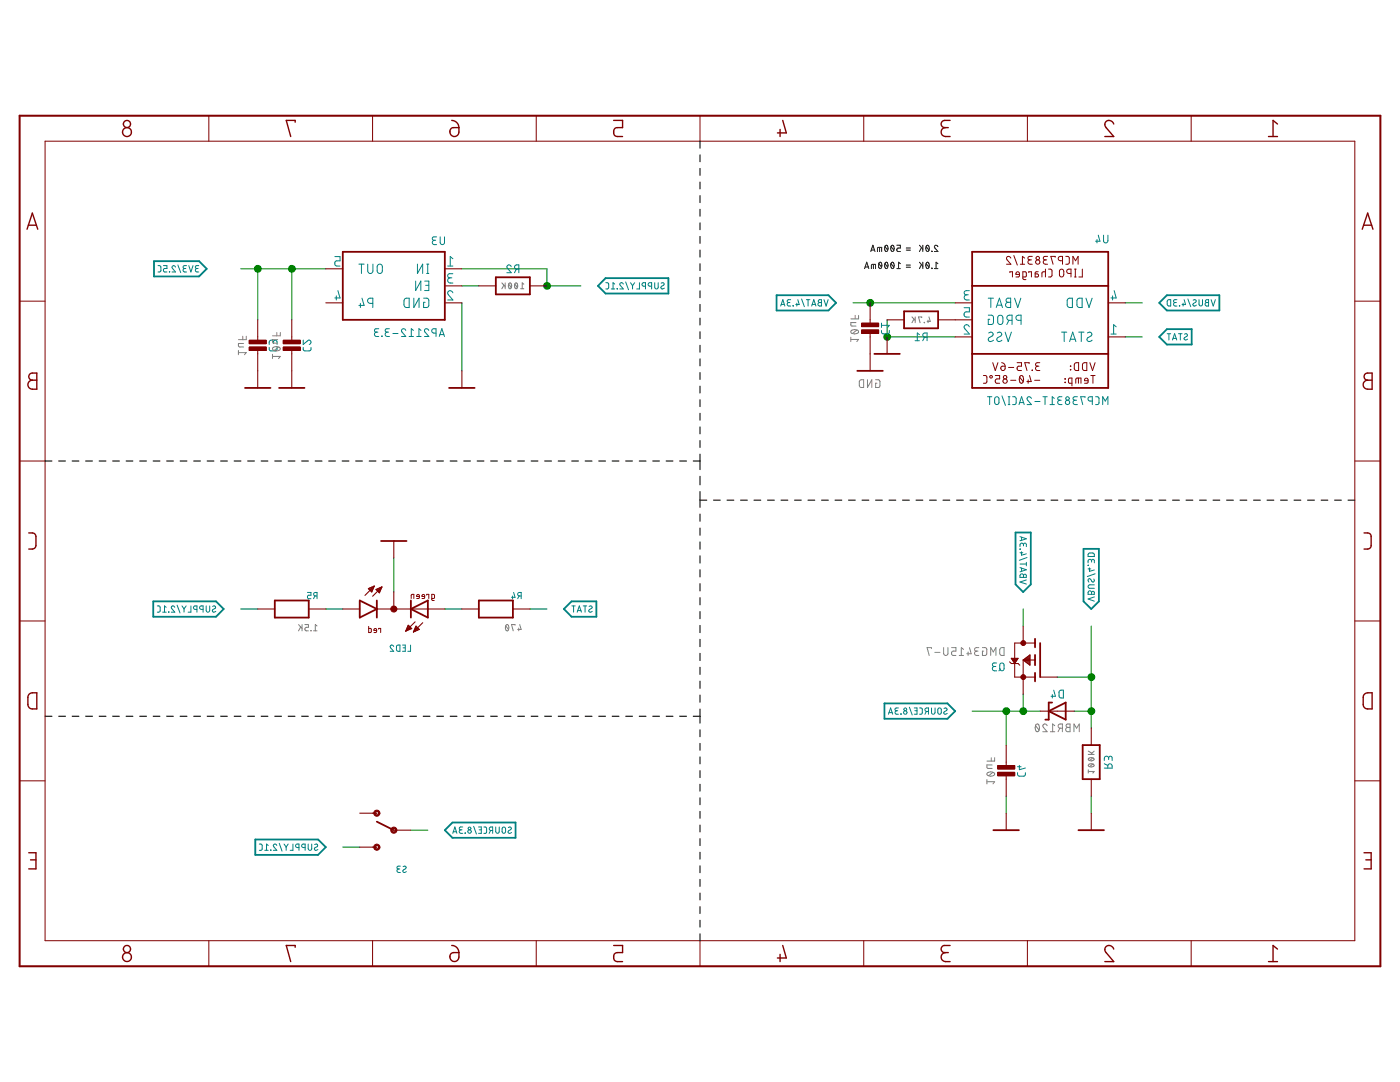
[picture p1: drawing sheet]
<svg xmlns="http://www.w3.org/2000/svg" width="279mm" height="216mm" viewBox="0 0 279 216" stroke-linecap="round" stroke-linejoin="round" font-family="sans-serif">
<g fill="none" stroke="#008000" stroke-width=".21">
<path d="M48 53.6h17M51.4 53.6v10.2M58.2 53.6v10.2M92.2 53.6h17v3.4h6.7M92.2 57h3.4M92.2 60.4v13.6M170.2 60.4h20.4M177 63.8v3.4h13.6M224.6 67.2h3.4M224.6 60.4h3.4M78.6 111.3v6.8M48 121.5h3.4"/>
<path d="M65 121.5h3.4M88.8 121.5h3.4M105.7 121.5h3.5M204.2 121.5v3.4M204.2 138.5v3.4M211 135.1h6.8M217.8 124.9v20.4M194 141.9h13.6M200.8 141.9v6.8M200.8 158.9v3.4M214.4 141.9h3.4M217.8 158.9v3.4"/>
<path d="M68.4 169h3.4M82 165.7h3.4"/>
</g>
<g fill="#008000" stroke="#008000" stroke-width=".2">
<circle cx="177.1" cy="67.2" r=".68"/>
<circle cx="51.5" cy="53.6" r=".68"/>
<circle cx="58.3" cy="53.6" r=".68"/>
<circle cx="217.8" cy="141.9" r=".68"/>
<circle cx="217.8" cy="135.1" r=".68"/>
<circle cx="173.7" cy="60.4" r=".68"/>
<circle cx="109.2" cy="57" r=".68"/>
<circle cx="204.2" cy="141.9" r=".68"/>
<circle cx="200.8" cy="141.9" r=".68"/>
</g>
<path d="M3.9 23.1h271.6v169.7h-271.6z" fill="none" stroke="#800000" stroke-width=".4"/>
<g fill="none" stroke="#800000" stroke-width=".2">
<path d="M9 28.2h261.4v159.5h-261.4zM41.7 23.1v5.1M74.4 23.1v5.1M107 23.1v5.1M139.7 23.1v5.1M172.4 23.1v5.1M205 23.1v5.1M237.7 23.1v5.1M201.5 54.4v-.2h.6v1.1M201.7 51.5a.43 .43 0 0 0-.6-.3 .43 .43 0 0 0-.1 .7l.7 .8h-.8M202.3 51l.7 1.9M203.5 54.8h-.7a.37 .37 0 0 1 .2-.6 .37 .37 0 0 1 .5 .4l-.1 .6-.6 .1"/>
<path d="M203.6 52.7h.9M204.1 55.3l.7-.1v-.7l-.1-.2-.6-.1v1.3l.2 .3h.4M204.5 51.5l-.5-.3v1.5M205.3 54.4v-.2h.5v1.1M205.6 51.9a.43 .43 0 0 0-.5 .4 .43 .43 0 0 0 .5 .4h.4M206 51.2h-.7l-.2 .2 .2 .4 .5 .1M207.2 54.2l-.5 .1-.1 .2v.8l.5-.1 .1-.4-.6-.1M208.6 51.9a.43 .43 0 0 0-.4 .4 .43 .43 0 0 0 .4 .4h.5M208.6 54.2l-.6 .2-.1 .9M208.6 53.7v1.6M209.1 51.2h-.7l-.2 .2 .2 .4 .5 .1M209.3 53.7h.4l.3 .4-.1 1-.2 .1-.4 .1"/>
<path d="M210.6 51.3v-.1h-.9l.5 1.5M211.6 53.8l.3-.1 .3 .1 .1 1a.43 .43 0 0 1-.4 .5 .43 .43 0 0 1-.5-.5zM212 52h-.4a.43 .43 0 0 1-.4-.4 .43 .43 0 0 1 .4-.4h.4v1.5M212.7 51.2h.5l.2 .3v1l-.2 .2h-.5M213.7 54.6h-.4a.43 .43 0 0 1-.4-.5 .43 .43 0 0 1 .4-.4h.4v1.6M214.1 52.7v-1.5l.6 .8 .5-.8v1.5M214.4 55.3h.4M214.4 53.7h.4M214.6 53.7v1.6M216 53.7v1.6h-.7M3.9 60.1h5.1M196.3 74.9l.4 .1 .3 .3-.1 1-.2 .2h-.4"/>
<path d="M198.1 72.4l.5 1.5 .6-1.5M198.6 74.9h.9v.7h-.5a.45 .45 0 0 0-.4 .4 .45 .45 0 0 0 .4 .5h.5M199.8 73.2l.8-.1v.4a.45 .45 0 0 1-.6 .4 .45 .45 0 0 1-.2-.7zM199.9 72.4l.4 .1 .3 .6M201.3 73.3h1M201.7 75.9h1M203 72.4h.9v.7h-.6a.45 .45 0 0 0-.3 .4 .45 .45 0 0 0 .3 .4h.6M203.5 75.3l.7 .8M203.6 75l.3-.1a.92 .92 0 0 1 0 1.6 .98 .98 0 0 1-.3-1.5zM205.2 75.8v.7M205.4 72.6v-.2h-.9l.5 1.5M205.5 74.9l.3 1.2h-.9"/>
<path d="M206 73.9h.1zM206.5 75.9h1M207.1 73.1a.43 .43 0 0 0-.4 .4 .43 .43 0 0 0 .4 .4h.4M207.5 72.4h-.6l-.2 .2 .2 .4 .4 .1M212.5 75.6h.1zM212.5 76.3h.1zM213.6 73l.1 .1zM213.6 73.7l.1 .1zM213.9 76.5l-.6-.2 .1-.8 .5-.1v1.6M214.5 72.5l.8-.1v1.5h-.6l-.3-.2zM214.7 76.5v-.9l.3-.2h.7v1.1M215.2 75.4v1.1"/>
<path d="M216.2 72.5l.7-.1v1.5h-.6l-.3-.2zM217.1 76h-.6a.37 .37 0 0 1 .2-.5 .37 .37 0 0 1 .4 .3v.6l-.6 .1M217.5 72.4l.5 1.5 .5-1.5M217.7 74.9h.8M218.1 74.9v1.6M270.4 60.1h5.1M3.9 92h5.1M270.4 92h5.1M82.1 119.4v-.7l.2-.1h.3v.8M83.7 119h-.5a.28 .28 0 0 1 .1-.4 .28 .28 0 0 1 .4 .3l-.1 .5h-.4M84.8 119h-.6a.28 .28 0 0 1 .2-.4 .28 .28 0 0 1 .4 .3l-.1 .5h-.5M85.2 118.7v-.1h.4v.8"/>
<path d="M86.2 119.4l.5-.1-.1-.7h-.4v1l.1 .2h.4M3.9 123.9h5.1M73.6 125v1.2h.4l.1-.7-.5-.1M75.2 125.8h-.6a.28 .28 0 0 1 .2-.4 .28 .28 0 0 1 .4 .3l-.1 .4-.5 .1M75.6 125.5v-.1h.4v.8M270.4 123.9h5.1M3.9 155.8h5.1M270.4 155.8h5.1M74.4 169h.8M41.7 187.7v5.1M74.4 187.7v5.1M107 187.7v5.1"/>
<path d="M139.7 187.7v5.1M172.4 187.7v5.1M205 187.7v5.1M237.7 187.7v5.1"/>
<circle cx="207.1" cy="51.5" r=".35"/>
<circle cx="207.1" cy="52.3" r=".44"/>
<circle cx="197.8" cy="75.2" r=".26"/>
<circle cx="200.6" cy="76" r=".43"/>
<circle cx="200.6" cy="75.3" r=".35"/>
</g>
<g fill="none" stroke="#800000" stroke-width=".28">
<path d="M58.9 24.4v-.4h-1.8l.9 3.2M90.1 25.6l1.5-.1a1.56 1.56 0 0 1-.3 1.5 .93 .93 0 0 1-1.3-.1 .93 .93 0 0 1 .1-1.3zM90.1 24l.9 .3 .4 .5 .2 .7M122.5 24h1.7v1.5h-1a.9 .9 0 0 0-.7 .9 .9 .9 0 0 0 .7 .8h1M155.7 25.8v1.4M156.2 24l.7 2.5h-1.7M188.7 25.5a.89 .89 0 0 0-.9 .9 .89 .89 0 0 0 .9 .8h.9M189.6 24h-1.1a.72 .72 0 0 0-.7 .7 .72 .72 0 0 0 .7 .8h.8M222.3 24.7a.88 .88 0 0 0-1.3-.6 .88 .88 0 0 0-.3 1.4l1.6 1.7h-1.8M253.2 27.2h1.8M255 24.7l-.9-.7v3.2M5.4 45.7l1.1-3.2 1 3.2"/>
<path d="M5.7 44.9h1.6M271.9 45.7l1-3.2 1.1 3.2M272.1 44.9h1.6M5.9 74.7l.3-.2 1.1-.1v3.3a1.56 1.56 0 0 1-1.5-.4 .9 .9 0 0 1-.1-.9 .9 .9 0 0 1 .8-.5l-.5-.2-.2-.3zM6.5 75.9h.8M272.4 74.7l.3-.2 1.1-.1v3.3a1.56 1.56 0 0 1-1.5-.4 .89 .89 0 0 1-.2-.9 .89 .89 0 0 1 .8-.5l-.5-.3-.2-.5zM272.9 75.9h.9M5.7 106.3l1.2 .2 .3 .6v1.7l-.2 .5-.3 .2-1 .1M272.2 106.3l1.2 .2 .2 .6v1.7l-.1 .5-.3 .2-1 .1M5.8 138.5a1.65 1.65 0 0 1 1.5-.3v3.3a1.59 1.59 0 0 1-1.5-.3l-.2-.6v-1.7zM272.3 138.5a1.65 1.65 0 0 1 1.5-.3v3.3a1.59 1.59 0 0 1-1.5-.3l-.2-.6v-1.7zM5.7 170.2h1.5v3.2h-1.5"/>
<path d="M6.1 171.6h1.1M272.2 170.2h1.4v3.2h-1.4M272.6 171.6h1M58.9 189v-.3h-1.8l.9 3.2M89.9 190.4l.6-.3h1.1a1.56 1.56 0 0 1-.3 1.5 .93 .93 0 0 1-1.3 0 .93 .93 0 0 1-.1-1.2zM90.1 188.7l.9 .3 .4 .5 .2 .6M122.5 188.7h1.7v1.4h-1a.92 .92 0 0 0-.7 .9 .92 .92 0 0 0 .7 .9h1M155.7 190.4v1.5M156.2 188.7l.7 2.5h-1.7M188.7 190.1a.9 .9 0 0 0-.9 .9 .9 .9 0 0 0 .9 .9h.9M189.6 188.7h-1.1a.71 .71 0 0 0-.7 .7 .71 .71 0 0 0 .7 .7h.8M222.3 189.4a.88 .88 0 0 0-1.3-.7 .88 .88 0 0 0-.3 1.4l1.6 1.8h-1.8"/>
<path d="M253.2 191.9h1.8M255 189.4l-.9-.7v3.2"/>
<circle cx="25.3" cy="24.7" r=".72"/>
<circle cx="25.3" cy="26.4" r=".89"/>
<circle cx="25.3" cy="189.4" r=".72"/>
<circle cx="25.3" cy="191" r=".89"/>
</g>
<g fill="none" stroke="#800000" stroke-width=".36">
<path d="M68.4 50.2h20.4v13.6h-20.4zM99 55.3h6.7v3.4h-6.7zM194 57h27.2M194 50.2h27.2v27.2h-27.2zM48.9 77.4h5.1M55.7 77.4h5.1M89.6 77.4h5.1M171.1 74h5.1M174.5 70.6h5.1M180.4 62.1h6.8v3.4h-6.8zM194 70.6h27.2M54.8 119.8h6.8v3.4h-6.8z"/>
<path d="M71.8 119.8l3.4 1.7-3.4 1.7zM75.2 119.8v3.4M76.1 107.9h5M82 119.8v3.4M95.6 119.8h6.8v3.4h-6.8zM82 121.5l3.4-1.7v3.4zM206.6 127.5v1.7M206.6 130.7v2M206.6 134.3v1.7M207.6 128.3v6.8M209.3 141.9l3.4-1.7v3.4zM210 140.2h-.7v3.4h-.7"/>
<path d="M216.1 148.7h3.4v6.8h-3.4zM75.2 164l3.4 1.7M198.2 165.7h5.1M215.2 165.7h5.1"/>
</g>
<g fill="none" stroke="#800000" stroke-width=".21">
<path d="M65 53.6h3.4M88.8 57h3.4M88.8 53.6h3.4M95.6 57h3.4M105.7 57h3.5M51.4 63.8v4.4M51.4 69.6v7.8M58.2 63.8v4.4M58.2 69.6v7.8M65 60.4h3.4M88.8 60.4h3.4M92.2 74v3.4"/>
<path d="M173.7 60.4v4.4M173.7 66.2v7.8M177 63.8h3.4M177 67.2v3.4M187.2 63.8h6.8M190.6 67.2h3.4M190.6 60.4h3.4M221.2 67.2h3.4M221.2 60.4h3.4M73.5 117.5l1.2-.6-.5 1.2zM73.6 117.5h.8M73.7 117.7h.7"/>
<path d="M73.8 117.3h.7M73.9 117.9h.4M74.1 118h.1M74.2 117.2h.4M74.6 117h.1M74.7 116.9l-1.9 1.9M75 117.6l1.2-.5-.5 1.2zM75.1 117.7h.9M75.3 117.9h.6M75.3 117.5h.8M75.4 118h.4M75.6 118.2h.2"/>
<path d="M75.7 117.3h.4M76.1 117.2h.1M76.2 117.1l-1.8 1.9M78.6 107.9v3.4M78.6 118.1v3.4M51.4 121.5h3.4M61.6 121.5h3.4M68.4 121.5h3.4M75.2 121.5h13.6M81 125.9v.1M81 125.8h.4M81.1 125.6h.7"/>
<path d="M81.2 125.4h.9M81.3 125.2h.7M81.3 125.1h.5M81.4 124.9h.2M81.5 124.8l.7 .6-1.2 .5zM82.5 126.1h.1M82.6 125.9h.3M82.7 125.8h.6M82.7 125.6h1M82.8 125.4h.7M82.8 124.1l-1.8 1.8M82.9 125.2h.4"/>
<path d="M83 125.1h.2M83.7 125.6l-1.2 .5M83.7 125.6l-.7-.7-.5 1.2M84.4 124.2l-1.9 1.9M92.2 121.5h3.4M102.4 121.5h3.3M201.5 132.1l.3 .3h1.4l.3 .3M201.8 131.4h1.4l-.7 1zM201.9 131.4h1.2M202 131.6h1M202.1 131.8h.8M202.2 132h.6"/>
<path d="M202.3 132.1h.4M202.4 132.3h.2M204.2 131.7h2.4M204.2 124.9v3.4M204.2 131.7v6.8M204.2 131.7l1.3-1v2zM204.3 131.8h1.2M204.3 131.6h1.2M204.5 132h1M204.6 131.4h.9M204.7 132.1h.8M204.8 131.3h.7"/>
<path d="M205 132.3h.5M205 131.1h.5M205.2 132.5h.3M205.3 130.9h.2M205.4 132.6h.1M205.5 130.7h.1M206.6 128.3h-4.1v6.8h4.1M207.6 135.1h3.4M200.8 148.7v4.4M200.8 154.5v4.4M207.6 141.9h6.8M217.8 145.3v3.4"/>
<path d="M217.8 155.5v3.4M71.8 162.3h3.4M71.8 169h3.4M78.6 165.7h3.4M200.8 162.3v3.4M217.8 162.3v3.4"/>
</g>
<g fill="#800000" stroke="#800000" stroke-width=".2">
<path d="M74.8 161.8a.62 .62 0 0 1 .6-.1 .62 .62 0 0 1 .4 .6h-.3a.34 .34 0 0 1-.4 .3 .34 .34 0 0 1-.1-.6 .34 .34 0 0 1 .5 .1v.2h.3a.62 .62 0 0 1-.8 .5 .62 .62 0 0 1-.2-1z" fill-rule="evenodd"/>
<path d="M74.8 168.6a.62 .62 0 0 1 .6-.1 .62 .62 0 0 1 .4 .5h-.3a.35 .35 0 0 1-.4 .3 .35 .35 0 0 1-.1-.5 .35 .35 0 0 1 .5 .1v.1h.3a.61 .61 0 0 1-.8 .6 .61 .61 0 0 1-.2-1z" fill-rule="evenodd"/>
<path d="M78.2 165.2a.6 .6 0 0 1 .6-.1 .6 .6 0 0 1 .4 .6h-.3a.34 .34 0 0 1-.5 .3 .34 .34 0 0 1 0-.6 .34 .34 0 0 1 .5 .1v.2h.3a.61 .61 0 0 1-.8 .5 .61 .61 0 0 1-.2-1z" fill-rule="evenodd"/>
<path d="M78.1 121.1a.61 .61 0 0 1 .7-.1 .61 .61 0 0 1 .4 .5h-.7h.7a.61 .61 0 0 1-.8 .6 .61 .61 0 0 1-.3-1z" fill-rule="evenodd"/>
<circle cx="204.2" cy="135.1" r=".49"/>
<circle cx="204.2" cy="128.3" r=".49"/>
</g>
<g fill="#800000" stroke="#800000" stroke-width=".2">
<path d="M172 65.8h3.3v.7h-3.3z"/>
<path d="M172 64.5h3.3v.7h-3.3z"/>
<path d="M199.1 154.1h3.4v.7h-3.4z"/>
<path d="M199.1 152.8h3.4v.6h-3.4z"/>
<path d="M49.7 69.3h3.4v.6h-3.4z"/>
<path d="M49.7 67.9h3.4v.7h-3.4z"/>
<path d="M56.5 69.3h3.4v.6h-3.4z"/>
<path d="M56.5 67.9h3.4v.7h-3.4z"/>
</g>
<g fill="none" stroke="#008080" stroke-width=".2">
<path d="M31.5 53h.5l.1 .3v.8l-.6 .2M32.6 53h.7v.6h-.4a.36 .36 0 0 0-.3 .3 .36 .36 0 0 0 .3 .4h.4M33.8 54.3h.1M35 53.3a.34 .34 0 0 0-.5-.3 .34 .34 0 0 0-.1 .6l.6 .7h-.7M35.5 52.9l.6 1.5M36.9 53.6l-.3 .1-.1 .3 .2 .2 .5 .1M37.2 53h-.4l-.3 .2 .2 .4h.4M37.7 53l.4 1.3 .4-1.3M39.3 53.6l-.2 .1v.4l.6 .2M39.7 53h-.6l-.1 .2 .1 .4h.4M66.8 51.2h1.1v.8h-.7a.53 .53 0 0 0-.4 .6 .53 .53 0 0 0 .4 .5h.7M67.1 59v.9"/>
<path d="M67.4 58l.5 1.5h-1.1M71.6 52.7h1.1M72.1 52.7v1.9M72.2 59.5l.5 1.4h-1.1M73.4 52.7v1.4a.52 .52 0 0 0 .5 .5 .52 .52 0 0 0 .5-.5v-1.4M75.4 52.9l.3-.2 .5 .2 .1 1.2a.52 .52 0 0 1-.5 .5 .52 .52 0 0 1-.5-.5zM80.8 59.6l.9-.1v1.9l-.7-.1-.3-.1-.1-1.2zM82.6 59.5v1.9l1-1.9v1.9M83 56.1v1.9l1-1.9v1.9M83.3 52.7v1.9l1-1.9v1.9M84.5 59.5h.8l.2 .3 .1 1.1-.3 .4-.8 .1v-1.1h.3M84.8 56.1h.8v1.9h-.8"/>
<path d="M84.9 56.9h.7M85.2 54.6h.4M85.2 52.7h.4M85.4 52.7v1.9M86.7 47.9a.43 .43 0 0 0-.4 .5 .43 .43 0 0 0 .4 .4h.4M87.1 47.3h-.6l-.2 .2 .2 .4h.5M87.8 47.3v1.1a.43 .43 0 0 0 .5 .4 .43 .43 0 0 0 .4-.4v-1.1M89.3 53.1h1.1M89.9 55.4a.52 .52 0 0 0-.6 .6 .52 .52 0 0 0 .6 .5h.5M90.4 54.6h-.7a.41 .41 0 0 0-.4 .4 .41 .41 0 0 0 .4 .4h.5M90.4 58.4a.51 .51 0 0 0-.7-.4 .51 .51 0 0 0-.2 .8l.9 1.1h-1.1M90.4 51.6l-.5-.4v1.9"/>
<path d="M102 53.2a.42 .42 0 0 0-.6-.3 .42 .42 0 0 0-.1 .7l.7 .8h-.8M103 53.7l-.3 .7M103.5 53.7h-.4a.43 .43 0 0 1-.4-.4 .43 .43 0 0 1 .4-.4h.4v1.5M120.9 56.4l.4 .1 .2 .2v.8l-.6 .2M122 57.7h.7M122.7 56.7l-.4-.3v1.3M123.1 57.6l.1 .1zM124.4 56.7a.34 .34 0 0 0-.5-.3 .34 .34 0 0 0-.1 .6l.6 .7h-.7M124.9 56.3l.5 1.5M125.8 56.4l.4 .6M126.2 57v.7M126.7 56.4l-.5 .6"/>
<path d="M127.6 56.4v1.3h-.5M128.8 57.1l-.6-.1-.1-.3 .2-.3h.5v1.3M130 57.1l-.6-.1v-.5l.6-.1v1.3M130.7 56.4v.9l.2 .4 .4-.2 .1-1.1M132 56.5a.32 .32 0 0 1 .4 0 .32 .32 0 0 1 0 .4l-.4 .2a.35 .35 0 0 0 .1 .6 .35 .35 0 0 0 .5-.2M157.8 59.8h-.4l-.3 .2 .1 .3 .4 .1M159.2 59.8l.3 1h-.7M160 59.7l.5 1.5M160.9 59.8h.7M161.3 59.8v1.3M163.4 59.9l.5-.1v1.3l-.5-.1-.2-.2 .1-.3 .3-.1-.3-.3zM164.4 59.8l.5 1.3 .4-1.3"/>
<path d="M192.9 58.8a.52 .52 0 0 0-.5 .5 .52 .52 0 0 0 .5 .6h.6M193.5 58h-.7a.41 .41 0 0 0-.4 .4 .41 .41 0 0 0 .4 .4h.5M197.2 59.5h1.1M197.7 59.5v1.9M200.9 59.6l.8-.1v1.9a.88 .88 0 0 1-1-.3v-.5l.5-.3-.4-.2zM202.5 59.5l.6 1.9 .6-1.9M213.2 59.6l.8-.1v1.9l-.7-.1-.3-.3v-1zM215.1 59.6l.9-.1v1.9l-.7-.1-.4-.3v-1zM216.7 59.5l.6 1.9 .7-1.9M218.9 47.8v.7M219.2 46.9l.3 1.2h-.8M220.2 46.9v1.1a.43 .43 0 0 0 .5 .5 .43 .43 0 0 0 .4-.5v-1.1"/>
<path d="M222 59v.9M222.4 58l.4 1.5h-1.1M233 59.9l.6-.1v1.3l-.4-.1-.2-.2zM234.9 59.8h-.4l-.3 .2 .1 .3 .5 .1M236.3 59.8l.3 1h-.7M237.1 59.7l.5 1.5M238.1 59.9l.4-.1 .2 .3-.6 .5a.35 .35 0 0 0 .2 .5 .35 .35 0 0 0 .5-.2M239.3 59.8v.9l.3 .3 .3-.1 .1-1.1M240.6 59.9l.6-.1v1.3l-.5-.1-.2-.2 .1-.3 .2-.1-.2-.3zM241.7 59.8l.4 1.3 .4-1.3M53.7 69.3v.5l.4 .2h1l.1-.2 .1-.5M54.6 68.3a.43 .43 0 0 0-.4-.4 .43 .43 0 0 0-.5 .4v.4"/>
<path d="M54.6 68.6v-.5l.4-.2 .2 .2 .1 .6M60.5 69.3v.5l.4 .2 1.1-.1 .1-.6M60.5 67.9v.8l.9-.7a.42 .42 0 0 1 .6 .1 .42 .42 0 0 1-.3 .6M71.9 60.5v.9M74.4 60.5h-.5a.52 .52 0 0 1-.5-.5 .52 .52 0 0 1 .5-.5h.5v1.9M75.2 66.3a.43 .43 0 0 0-.5 .4 .43 .43 0 0 0 .5 .4h.4M75.6 65.6h-.7l-.2 .2 .2 .5h.5M76.2 67.1h.1zM77.3 66.3a.43 .43 0 0 0-.4 .4 .43 .43 0 0 0 .4 .4h.4M77.7 65.6h-.7l-.1 .2 .1 .5h.6M78.4 66.5h1M81 65.9a.42 .42 0 0 0-.6-.3 .42 .42 0 0 0-.2 .7l.8 .8h-.9"/>
<path d="M81.6 67.1h.9M82.5 65.9l-.4-.3v1.5M83.2 67.1h.8M84 65.9l-.4-.3v1.5M85.6 65.9a.43 .43 0 0 0-.6-.3 .43 .43 0 0 0-.2 .7l.8 .8h-.9M87 66.5h-.4a.43 .43 0 0 1-.5-.5 .43 .43 0 0 1 .5-.4h.4v1.5M87.7 67.1l.5-1.5 .5 1.5M87.8 66.8h.8M155.8 61.1l.4-1.3 .4 1.3M155.9 60.7h.6M157.4 60.4l-.3 .2 .1 .3 .6 .2M158.3 61v.1z"/>
<path d="M159 60.5v.6M162 61.1l.4-1.3 .4 1.3M162.1 60.7h.6M163.6 60.4h.3M175.9 65.9l.1 .6 .3 .1h1l.2-.2v-.5M175.9 64.5v.8M175.9 64.9h1.6l-.4 .4M182.6 68h.9M183.5 66.8l-.4-.4v1.6M184.5 67.3l-.4 .7M185 67.3h-.4a.43 .43 0 0 1-.5-.4 .43 .43 0 0 1 .5-.5h.4v1.6M192.4 61.4h1.1v.8h-.7a.53 .53 0 0 0-.4 .5 .53 .53 0 0 0 .4 .6h.7"/>
<path d="M193.5 65.2a.51 .51 0 0 0-.8-.4 .51 .51 0 0 0-.1 .8l.9 1.1h-1.1M197.1 79.2h.9M197.2 62.9h.6l.4 .2 .1 1.2-.3 .4h-.8v-1h.3M197.3 66.4a.46 .46 0 0 1 .7-.1 .46 .46 0 0 1 0 .8l-.6 .3a.47 .47 0 0 0 0 .7 .47 .47 0 0 0 .7-.1l.2-.1M197.5 79.2v1.5M198.6 79.3l.3-.1 .3 .1 .2 1a.43 .43 0 0 1-.5 .4 .43 .43 0 0 1-.4-.4zM198.8 61.4l.7-1.9 .6 1.9M199 60.9h.9M199 66.4a.46 .46 0 0 1 .7-.1 .46 .46 0 0 1 0 .8l-.6 .3a.47 .47 0 0 0 0 .7 .47 .47 0 0 0 .7-.1l.2-.1M199.2 63.1l.3-.2 .5 .2 .2 1.1a.52 .52 0 0 1-.6 .6 .52 .52 0 0 1-.5-.6zM200 79l.7 1.9M200.6 66.3l.6 1.9 .6-1.9"/>
<path d="M201.2 60.3h.5M201.2 79.2h.3M201.3 63.9l-.4 .8M201.4 79.2v1.5M202 63.9h-.6a.52 .52 0 0 1-.5-.5 .52 .52 0 0 1 .5-.5h.6v1.8M202.1 79.2h.5l.2 .3v1l-.2 .2h-.5M203.8 63.9h-.5a.52 .52 0 0 1-.6-.5 .52 .52 0 0 1 .6-.5h.5v1.8M205.8 79.5a.43 .43 0 0 0-.6-.3 .43 .43 0 0 0-.1 .7l.7 .8h-.8M208.1 79.2h.9M208.6 79.2v1.5M210.4 79.5l-.4-.3v1.5M211.5 79.9a.43 .43 0 0 0-.4 .4 .43 .43 0 0 0 .4 .4h.4"/>
<path d="M211.9 66.3h1M211.9 79.2h-.6l-.2 .2 .2 .4 .5 .1M212.4 66.3v1.9M213.5 68.2l.6-1.9 .6 1.9M213.6 67.7h1M214.6 79.9a.43 .43 0 0 0-.5 .4 .43 .43 0 0 0 .5 .4h.4M215 79.2h-.7l-.2 .2 .2 .4 .5 .1M215.3 66.3h1M215.8 66.3v1.9M216.5 79.3v-.1h-.8l.4 1.5M217 66.4a.46 .46 0 0 1 .7-.1 .46 .46 0 0 1 0 .8l-.6 .3a.47 .47 0 0 0 0 .7 .47 .47 0 0 0 .7-.1l.2-.1M218.7 79.2h.4l.2 .3v1l-.2 .2h-.4"/>
<path d="M221.7 66.7h1.1M222.8 65.2l-.6-.4v1.9M232.9 66.6h.7M233.3 66.6v1.2M234 67.8l.4-1.2 .4 1.2M234.1 67.5h.6M234.5 60.4l-.2 .1-.1 .3 .2 .2 .5 .1M235.2 66.6h.7M235.4 61v.1zM235.6 66.6v1.2M236.1 60.5v.6M236.4 66.7l.4-.1 .2 .3-.5 .4a.31 .31 0 0 0-.1 .5 .31 .31 0 0 0 .5 0l.1-.1"/>
<path d="M240.8 60.4h.4M201.2 80.7h.3M203.4 80.7l.5-1.5 .5 1.5M203.5 80.3h.8M206.5 80.1h1.1M209.5 80.7h.9M218 80h-.4a.43 .43 0 0 1-.5-.4 .43 .43 0 0 1 .5-.4h.4v1.5M220.1 80.7v-1.5l.5 .8 .5-.8v1.5M61.4 118.2h.7v.6h-.5a.36 .36 0 0 0-.2 .3 .36 .36 0 0 0 .2 .4h.5M62.8 118.9l-.2 .6M63.3 118.9l-.6-.1v-.5l.6-.1v1.3M102.3 118.9v.6"/>
<path d="M102.5 118.2l.3 1h-.7M103.6 118.9l-.3 .6M104 118.9l-.6-.1v-.5l.6-.1v1.3M203.6 109.5v.1zM203.6 113.3l1.2 .4-1.2 .4M203.6 112.5h1.2M203.6 110.3h.5M203.6 107.1l1.2 .4-1.2 .4M203.7 114.6h.4l.2 .3 .1-.3h.2l.2 .1v.5h-1.2zM203.9 110.1v.7l.9-.3M203.9 107.2v.6M203.9 113.4v.6"/>
<path d="M204.3 108.7l-.2-.2-.3-.1-.2 .2v.5M204.3 108.9v-.4l.3-.1 .2 .2v.5M204.3 114.9v.3M204.8 115.7l-1.2 .4 1.2 .4M204.8 112.2v.7M205 111.3l-1.6 .5M217.1 112.8h.1M217.1 113.5h.6M217.3 110.4h.9l.2 .2v.4h-1.3zM217.3 118l.3-.1 .2 .4 .2-.3h.3l.1 .6h-1.3zM217.4 113.3v.7l1-.3M217.8 112l-.1-.3h-.4l-.2 .6"/>
<path d="M217.8 112.2l.1-.4 .3-.2 .2 .2v.5M217.8 118.3v.3M218.3 115.5l.1 .5-.3 .1-.4-.5a.34 .34 0 0 0-.6 0 .34 .34 0 0 0 .2 .6M218.4 116.7h-.9l-.4 .3 .2 .4h1.1M218.4 119.1l-1.3 .4 1.3 .5M218.5 114.5l-1.5 .5M31.4 120.9h.4l.2 .3-.1 .8-.5 .2M32.5 122.2h.7M33.2 121.2l-.4-.3v1.3M33.6 122.1l.1 .1zM34.9 121.2a.34 .34 0 0 0-.5-.3 .34 .34 0 0 0-.1 .6l.6 .7h-.7M35.3 120.8l.6 1.5"/>
<path d="M36.3 120.9l.4 .6M36.7 121.5v.7M37.1 120.9l-.4 .6M38.1 120.9v1.3h-.6M39.3 121.6l-.6-.1-.1-.3 .2-.3h.5v1.3M40.5 121.6l-.6-.1v-.5l.6-.1v1.3M41.1 120.9v.9l.3 .4 .4-.2v-1.1M42.4 121l.5-.1 .1 .3-.5 .4a.35 .35 0 0 0 .1 .6 .35 .35 0 0 0 .5-.2M78.6 129a.35 .35 0 0 0-.5-.3 .35 .35 0 0 0-.1 .6l.6 .7h-.7M79.2 128.8l.6-.1v1.3l-.5-.1-.2-.1zM80.3 128.7h.6v1.3h-.6M80.5 129.3h.4"/>
<path d="M81.9 128.7v1.3h-.5M114.1 120.9h.7M114.5 120.9v1.3M115.2 122.2l.4-1.3 .4 1.3M115.3 121.8h.6M116.4 120.9h.7M116.8 120.9v1.3M117.6 121a.31 .31 0 0 1 .4-.1 .31 .31 0 0 1 0 .5l-.5 .3a.35 .35 0 0 0 .2 .5 .35 .35 0 0 0 .5-.2M198.5 133a.43 .43 0 0 0-.5 .4 .43 .43 0 0 0 .5 .5h.4M198.9 132.3h-.7l-.1 .2 .1 .4 .5 .1M199.6 132.4l.5-.1 .3 .2v.9a.43 .43 0 0 1-.4 .5 .43 .43 0 0 1-.5-.5zM199.7 133.5l-.4 .4"/>
<path d="M210 138.6v.7M210.3 137.7l.3 1.2h-.8M211.5 137.8l.7-.1v1.6h-.6l-.2-.3zM177.3 142.5l.4-1.2 .5 1.2M177.4 142.2h.7M179 141.8l-.3 .1v.5l.6 .1M179.3 141.3h-.5l-.2 .2 .2 .3h.4M179.8 142.5h.1zM181.5 141.1l.6 1.6M182.5 141.3h.5v1.2h-.5M182.6 141.8h.4M183.5 141.3h.4l.2 .2-.1 .9-.5 .1"/>
<path d="M184.9 142l-.3 .5M185.3 142l-.6-.2v-.4l.6-.1v1.2M185.9 141.3v1l.3 .2 .4-.2v-1M187.3 141.3h.3l.2 .2v.8l-.2 .2h-.3l-.1-.3zM188.4 141.4l.4-.1 .2 .2-.1 .3-.4 .2a.3 .3 0 0 0 0 .5 .3 .3 0 0 0 .4-.1l.1-.1M203.1 154.2v.5l.3 .2h1l.2-.2v-.5M203.1 153h.7M203.4 152.7v.9l1.2-.4M220.4 153.3h1.6v-.5a.43 .43 0 0 0-.5-.4 .43 .43 0 0 0-.4 .4v.5M220.4 152.4l.7 .3M221.3 151.3a.43 .43 0 0 0-.5-.4 .43 .43 0 0 0-.4 .4v.4M221.3 151.6v-.5l.4-.2 .2 .2 .1 .6"/>
<path d="M51.8 168.4l.4 .1 .1 .2v.8l-.5 .2M52.8 169.7h.7M53.5 168.7l-.3-.3v1.3M54 169.7h.1M55.2 168.7a.34 .34 0 0 0-.4-.3 .34 .34 0 0 0-.1 .6l.5 .7h-.7M55.7 168.3l.6 1.5M56.7 168.4l.4 .6M57.1 169v.7M57.5 168.4l-.4 .6M58.5 168.4v1.3h-.6M59.7 169.1l-.6-.1v-.4l.6-.2v1.3M60.9 169.1l-.6-.1-.1-.3 .2-.3h.5v1.3"/>
<path d="M61.5 168.4v.9l.3 .4 .4-.2v-1.1M62.8 168.5l.4-.1 .2 .3-.1 .3-.5 .2a.35 .35 0 0 0 .2 .5 .35 .35 0 0 0 .4-.2M79.6 173.4l-.3 .1-.1 .3 .2 .3h.5M79.9 172.8h-.4l-.3 .3 .1 .2 .5 .1M80.5 172.9l.4-.1 .1 .3-.6 .6a.35 .35 0 0 0 .2 .4 .35 .35 0 0 0 .5-.2M90.4 166.3l.4-1.3 .4 1.3M90.5 166h.6M92 165.6l-.3 .1v.5l.7 .1M92.4 165l-.6 .1-.1 .1 .1 .3 .4 .1M92.8 166.2l.1 .1zM94.5 164.9l.6 1.5M95.5 165h.6v1.3h-.6"/>
<path d="M95.6 165.6h.5M96.6 165l.4 .1 .1 .2v.8l-.5 .2M97.9 165.7l-.3 .6M98.3 165.7l-.6-.1v-.4l.6-.2v1.3M98.9 165v.9l.3 .4 .4-.2v-1.1M100.3 165.1h.5l.1 .3v.7l-.3 .2-.3-.1-.1-.3zM101.5 165.1l.4-.1 .1 .3-.5 .5a.35 .35 0 0 0 .1 .5 .35 .35 0 0 0 .5-.2"/>
<circle cx="213" cy="79.5" r=".35"/>
<circle cx="213.1" cy="80.3" r=".44"/>
<circle cx="180.7" cy="141.5" r=".28"/>
<circle cx="180.7" cy="142.2" r=".35"/>
<circle cx="93.7" cy="165.3" r=".28"/>
<circle cx="93.7" cy="165.9" r=".35"/>
</g>
<path d="M30.7 52.1h9l1.6 1.5-1.6 1.6h-9zM120.9 55.5h12.5v3.1h-12.5l-1.6-1.6zM155 58.9h10.3l1.6 1.5-1.6 1.6h-10.3zM232.9 58.9h10.5v3.1h-10.5l-1.5-1.6zM232.9 65.7h4.9v3h-4.9l-1.5-1.5zM30.6 120h12.5l1.5 1.5-1.5 1.6h-12.5zM202.7 106.3h3v10.3l-1.5 1.5-1.5-1.5zM216.2 109.5h3.1v10.5l-1.5 1.5-1.6-1.5zM112.5 121.5l1.6-1.5h4.9v3.1h-4.9zM176.5 140.4h12.6l1.5 1.5-1.5 1.5h-12.6zM50.9 167.5h12.6l1.5 1.5-1.5 1.6h-12.6zM88.8 165.7l1.5-1.6h12.6v3.1h-12.6z" fill="none" stroke="#008080" stroke-width=".36"/>
<g fill="none" stroke="#808080" stroke-width=".2">
<path d="M47.6 70.4h1.5l-.3 .4M47.6 69.9v.9M48.5 67.1v.7M48.6 68.5h-1v.6l.2 .1h.8M49.1 67.1v.7h-1.5M54.4 71.1h1.5l-.3 .5M54.4 70.7v.9M54.5 69.4a.99 .99 0 0 1 1.4 .2 .94 .94 0 0 1-1.5 0zM55.2 66.3v.7M55.4 67.8h-1l.1 .7h.9M55.6 69.2l-.9 .7M55.9 66.3v.7h-1.5"/>
<path d="M169.8 67.7h1.5l-.3 .5M169.8 67.3v.9M169.9 66a.99 .99 0 0 1 1.4 .2 .92 .92 0 0 1-1.5 0zM170.7 62.9v.7M170.8 64.4h-1l.1 .6 .9 .1M171 65.8l-.9 .7M171.3 62.9v.7h-1.5M171.6 75.9l.8-.1v1.5h-.7l-.2-.2zM173.1 75.8v1.5l.9-1.5v1.5M174.8 75.8h.6l.2 .2v1l-.2 .3h-.6v-.8h.2M59.6 124.6l.7 .8M60 125.1l-.4 .8"/>
<path d="M60.3 124.6v1.3M60.9 124.6h.7v.6h-.5a.36 .36 0 0 0-.2 .3 .36 .36 0 0 0 .2 .4h.5M62 125.9h.1M62.6 125.9h.7M63.3 124.9l-.4-.3v1.3M100.9 124.9l.6 .7M101 124.7h.1a.66 .66 0 0 1 .5 .5 .66 .66 0 0 1-.4 .7 .74 .74 0 0 1-.2-1.2zM102.8 124.8v-.2h-.7l.3 1.3M103.5 125.3v.6M103.7 124.6l.3 1h-.7M185.9 129.4v-.2h-.9l.4 1.6M186.6 130.2h1"/>
<path d="M188.3 129.2v1.2a.43 .43 0 0 0 .5 .4 .43 .43 0 0 0 .4-.4v-1.2M189.9 129.2h.9v.7h-.6a.45 .45 0 0 0-.3 .5 .45 .45 0 0 0 .3 .4h.6M191.4 130.8h.9M192.3 129.6l-.4-.4v1.6M193.2 130.1v.7M193.5 129.2l.3 1.3h-.8M194.9 129.9a.43 .43 0 0 0-.4 .5 .43 .43 0 0 0 .4 .4h.4M195.3 129.2l-.6 .1-.2 .2 .2 .4h.5M196.1 129.2h.5l.3 .3v1l-.2 .3h-.6v-.9h.2M197.7 130.8v-1.6l.5 .9 .6-.9v1.6M199.6 129.3l.8-.1v1.6h-.6l-.2-.3-.1-.8zM197 156h1.5l-.3 .4"/>
<path d="M197 155.6v.8M197.1 154.2a.96 .96 0 0 1 1.4 .3 .92 .92 0 0 1-1.5 0zM197.8 151.2v.7M198 152.6h-1l.1 .7h.9M198.2 154.1l-.9 .7M198.5 151.2v.7h-1.5M206.7 144.8l.7 .9M206.8 144.5h.2a.92 .92 0 0 1 0 1.5 .99 .99 0 0 1-.2-1.5zM209 144.8a.42 .42 0 0 0-.6-.3 .42 .42 0 0 0-.2 .6l.8 .9h-.9M209.6 146h.9M210.5 144.8l-.4-.3v1.5M211.5 145.3l-.3 .7"/>
<path d="M212 145.3h-.4a.42 .42 0 0 1-.4-.4 .42 .42 0 0 1 .4-.4h.4v1.5M212.8 144.6l.8-.1v1.5h-.5a.43 .43 0 0 1-.4-.4 .43 .43 0 0 1 .4-.5l-.3-.1zM213.1 145.1h.5M214.3 146v-1.5l.6 .8 .5-.8v1.5"/>
</g>
<g fill="none" stroke="#808080" stroke-width=".21">
<path d="M100.2 56.5l.6 .7M100.6 56.9l-.4 .7M100.8 56.5v1.1M101.5 56.7l.5 .7M101.6 56.5h.1a.58 .58 0 0 1 .4 .5 .58 .58 0 0 1-.4 .6l-.2-.6zM102.7 56.7l.6 .7M102.8 56.5h.1a.59 .59 0 0 1 .4 .5 .59 .59 0 0 1-.4 .6l-.2-.6zM103.9 57.6h.6M104.5 56.7l-.3-.2v1.1M182 63.2l.6 .7M182.4 63.7l-.4 .7M182.6 63.2v1.2"/>
<path d="M183.9 63.4v-.2h-.6l.3 1.2M184.5 64.3h.1M185.2 63.9v.5M185.4 63.2l.3 .9h-.7M217.2 153.9h1.2l-.3 .4M217.2 153.6v.7M217.2 150.5h1.2M217.2 149.9l.7 .4M217.3 152.5a.63 .63 0 0 1 1 .3 .64 .64 0 0 1-1.1-.2zM217.3 151.3a.63 .63 0 0 1 1 .3 .64 .64 0 0 1-1.1-.2zM218.1 152.5l-.7 .5M218.1 151.2l-.7 .5"/>
<path d="M218.4 149.9l-.7 .6"/>
</g>
<g fill="none" stroke="#000" stroke-width=".2">
<path d="M172.6 53.6l.4-1.3 .4 1.3M172.7 53.3h.6M173.8 50.2l.4-1.3 .4 1.3M173.9 49.9h.6M173.9 53.6v-.7l.2-.2h.6v.9M174.3 52.7v.9M175.1 50.2v-.6l.2-.2h.7v.8M175.4 52.6l.5 .7M175.5 52.4l.2-.1a.76 .76 0 0 1 0 1.3 .81 .81 0 0 1-.2-1.2zM175.5 49.4v.8M176.6 49.2l.6 .7M176.6 52.6l.6 .7"/>
<path d="M176.7 49h.1a.63 .63 0 0 1 .4 .6 .63 .63 0 0 1-.4 .6l-.3-.6zM176.7 52.4l.1-.1a.65 .65 0 0 1 .4 .7 .65 .65 0 0 1-.4 .6l-.3-.6zM177.8 49.2l.6 .7M177.8 52.6l.6 .7M177.9 49h.1a.63 .63 0 0 1 .5 .6 .63 .63 0 0 1-.5 .6l-.2-.6zM177.9 52.4l.1-.1a.65 .65 0 0 1 .5 .7 .65 .65 0 0 1-.5 .6l-.2-.6zM179 48.9h.7v.6h-.4a.36 .36 0 0 0-.3 .3 .36 .36 0 0 0 .3 .4h.4M179 53.6h.7M179.7 52.6l-.4-.3v1.3M180.9 49.9h.8M180.9 49.5h.8M180.9 53.3h.8"/>
<path d="M180.9 52.9h.8M183.5 48.9l.7 .8M183.5 52.3l.7 .8M183.9 49.4l-.4 .8M183.9 52.8l-.4 .8M184.2 48.9v1.3M184.2 52.3v1.3M184.8 49.2l.6 .7M184.8 52.6l.6 .7M184.9 49h.1a.63 .63 0 0 1 .5 .6 .63 .63 0 0 1-.5 .6l-.2-.6zM184.9 52.4l.1-.1a.65 .65 0 0 1 .5 .7 .65 .65 0 0 1-.5 .6l-.2-.6zM185.9 50.1l.1 .1z"/>
<path d="M185.9 53.5l.1 .1zM186.5 53.6h.7M187.2 49.2a.34 .34 0 0 0-.5-.3 .34 .34 0 0 0-.1 .6l.6 .7h-.7M187.2 52.6l-.4-.3v1.3"/>
</g>
<g fill="none" stroke="#000" stroke-width=".21">
<path d="M139.7 28.2v1.4M139.7 30.9v1.4M139.7 33.6v1.4M139.7 36.3v1.4M139.7 39v1.4M139.7 41.8v1.3M139.7 44.5v1.3M139.7 47.2v1.4M139.7 49.9v1.4M139.7 52.6v1.4M139.7 55.3v1.4M139.7 58v1.4"/>
<path d="M139.7 60.7v1.4M139.7 63.5v1.4M139.7 66.2v1.4M139.7 68.9v1.4M139.7 71.6v1.4M139.7 74.3v1.4M139.7 77v1.4M139.7 79.8v1.3M9 92h1.4M11.7 92h1.4M14.4 92h1.3M17.1 92h1.4"/>
<path d="M19.8 92h1.3M22.5 92h1.3M25.2 92h1.3M27.9 92h1.3M30.6 92h1.3M33.3 92h1.3M35.9 92h1.4M38.7 92h1.3M41.3 92h1.4M44 92h1.4M46.7 92h1.4M49.4 92h1.4"/>
<path d="M52.1 92h1.4M54.8 92h1.4M57.5 92h1.4M60.2 92h1.4M62.9 92h1.4M65.6 92h1.4M68.3 92h1.3M71 92h1.3M73.7 92h1.3M76.4 92h1.3M79.1 92h1.3M81.8 92h1.3"/>
<path d="M84.5 92h1.3M87.1 92h1.4M89.8 92h1.4M92.5 92h1.4M95.2 92h1.4M97.9 92h1.4M100.6 92h1.4M103.3 92h1.4M106 92h1.4M108.7 92h1.4M111.4 92h1.4M114.1 92h1.3"/>
<path d="M116.8 92h1.4M119.5 92h1.3M122.2 92h1.3M124.9 92h1.3M127.6 92h1.3M130.3 92h1.3M132.9 92h1.4M135.6 92h1.4M138.3 92h1.4M139.7 82.5v1.3M139.7 85.2v1.4M139.7 87.9v1.4"/>
<path d="M139.7 90.6v3.1M139.7 95v1.8M139.7 98.1v3.1M139.7 99.8h1.4M142.4 99.8h1.3M145.1 99.8h1.4M147.8 99.8h1.3M150.5 99.8h1.3M153.2 99.8h1.3M155.9 99.8h1.3M158.6 99.8h1.3M161.2 99.8h1.4"/>
<path d="M164 99.8h1.3M166.6 99.8h1.4M169.3 99.8h1.4M172 99.8h1.4M174.7 99.8h1.4M177.4 99.8h1.4M180.1 99.8h1.4M182.8 99.8h1.4M185.5 99.8h1.4M188.2 99.8h1.3M190.9 99.8h1.4M193.6 99.8h1.3"/>
<path d="M196.3 99.8h1.3M199 99.8h1.3M201.7 99.8h1.3M204.4 99.8h1.3M207.1 99.8h1.3M209.8 99.8h1.3M212.4 99.8h1.4M215.1 99.8h1.4M217.8 99.8h1.4M220.5 99.8h1.4M223.2 99.8h1.4M225.9 99.8h1.4"/>
<path d="M228.6 99.8h1.4M231.3 99.8h1.4M234 99.8h1.4M236.7 99.8h1.4M239.4 99.8h1.3M242.1 99.8h1.3M244.8 99.8h1.3M247.5 99.8h1.3M250.2 99.8h1.3M252.9 99.8h1.3M255.6 99.8h1.3M258.3 99.8h1.3"/>
<path d="M260.9 99.8h1.4M263.7 99.8h1.3M266.3 99.8h1.4M269 99.8h1.4M139.7 102.6v1.4M139.7 105.4v1.4M139.7 108.1v1.5M139.7 110.9v1.5M139.7 113.7v1.4M139.7 116.5v1.4M139.7 119.3v1.4M139.7 122v1.5"/>
<path d="M139.7 124.8v1.4M139.7 127.6v1.4M139.7 130.4v1.4M139.7 133.1v1.5M139.7 135.9v1.5M139.7 138.7v1.4M9 142.9h1.4M11.7 142.9h1.4M14.4 142.9h1.3M17.1 142.9h1.4M19.8 142.9h1.3M22.5 142.9h1.3"/>
<path d="M25.2 142.9h1.3M27.9 142.9h1.3M30.6 142.9h1.3M33.3 142.9h1.3M35.9 142.9h1.4M38.7 142.9h1.3M41.3 142.9h1.4M44 142.9h1.4M46.7 142.9h1.4M49.4 142.9h1.4M52.1 142.9h1.4M54.8 142.9h1.4"/>
<path d="M57.5 142.9h1.4M60.2 142.9h1.4M62.9 142.9h1.4M65.6 142.9h1.4M68.3 142.9h1.3M71 142.9h1.3M73.7 142.9h1.3M76.4 142.9h1.3M79.1 142.9h1.3M81.8 142.9h1.3M84.5 142.9h1.3M87.1 142.9h1.4"/>
<path d="M89.8 142.9h1.4M92.5 142.9h1.4M95.2 142.9h1.4M97.9 142.9h1.4M100.6 142.9h1.4M103.3 142.9h1.4M106 142.9h1.4M108.7 142.9h1.4M111.4 142.9h1.4M114.1 142.9h1.3M116.8 142.9h1.4M119.5 142.9h1.3"/>
<path d="M122.2 142.9h1.3M124.9 142.9h1.3M127.6 142.9h1.3M130.3 142.9h1.3M132.9 142.9h1.4M135.6 142.9h1.4M138.3 142.9h1.4M139.7 141.5v2.8M139.7 145.6v1.4M139.7 148.3v1.4M139.7 151v1.4M139.7 153.8v1.4"/>
<path d="M139.7 156.5v1.4M139.7 159.2v1.4M139.7 161.9v1.4M139.7 164.6v1.4M139.7 167.3v1.4M139.7 170.1v1.3M139.7 172.8v1.3M139.7 175.5v1.4M139.7 178.2v1.4M139.7 180.9v1.4M139.7 183.6v1.4M139.7 186.3v1.4"/>
</g>
</svg>
